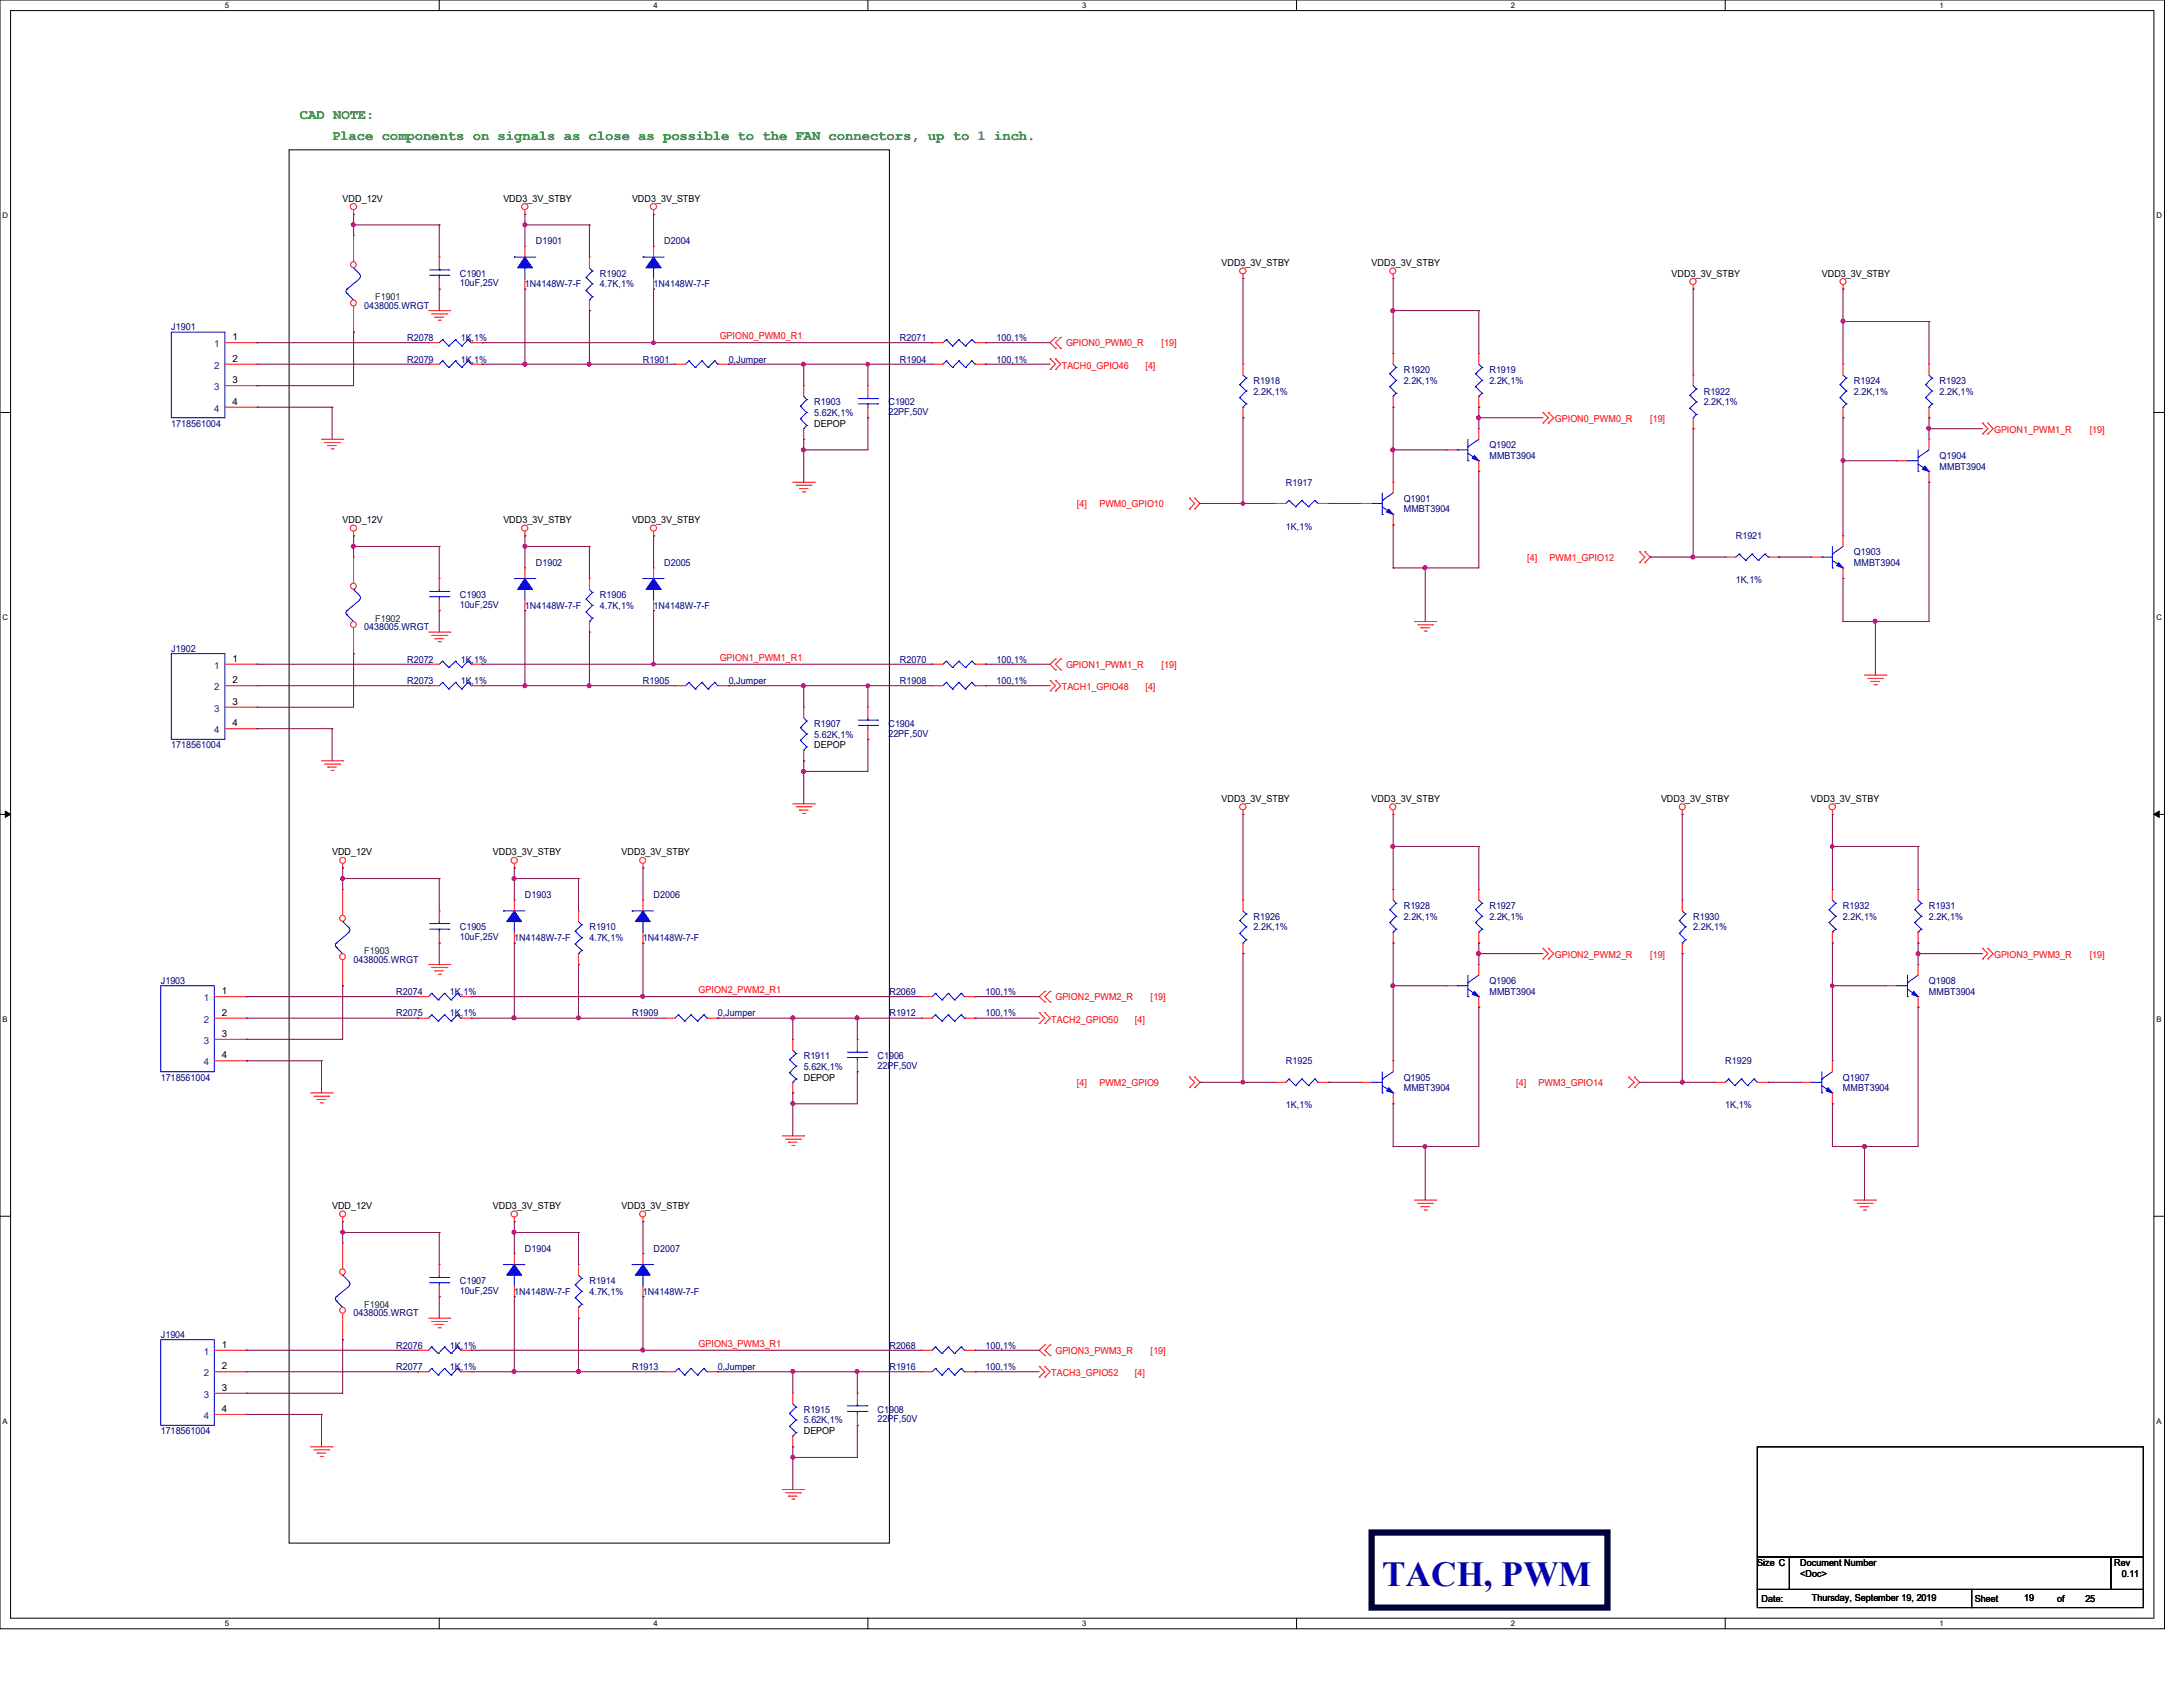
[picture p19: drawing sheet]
<svg xmlns="http://www.w3.org/2000/svg" width="279mm" height="216mm" viewBox="0 0 279 216" stroke-linecap="round" stroke-linejoin="round" font-family="sans-serif">
<defs><g id="words">
<text font-size="4.5" fill="#000080" x="176.9" y="203">TACH, PWM</text>
<g font-size="1.8" fill="#008000">
<text x="38.4" y="15.2">CAD NOTE:</text>
<text x="42.5" y="17.9">Place components on signals as close as possible to the FAN connectors, up to 1 inch.</text>
</g>
<g font-size="1.2">
<text x="43.9" y="25.8">VDD_12V</text>
<text x="64.4" y="25.8">VDD3_3V_STBY</text>
<text x="80.9" y="25.8">VDD3_3V_STBY</text>
<text x="156.3" y="34">VDD3_3V_STBY</text>
<text x="175.6" y="34">VDD3_3V_STBY</text>
<text x="213.9" y="35.4">VDD3_3V_STBY</text>
<text x="233.2" y="35.4">VDD3_3V_STBY</text>
<text x="29.8" y="43.6">1</text>
<text x="29.8" y="46.3">2</text>
<text x="29.8" y="49.1">3</text>
<text x="29.8" y="51.8">4</text>
<text x="104.2" y="54.6">DEPOP</text>
<text x="43.9" y="67">VDD_12V</text>
<text x="64.4" y="67">VDD3_3V_STBY</text>
<text x="80.9" y="67">VDD3_3V_STBY</text>
<text x="29.8" y="84.7">1</text>
<text x="29.8" y="87.5">2</text>
<text x="29.8" y="90.2">3</text>
<text x="29.8" y="93">4</text>
<text x="104.2" y="95.8">DEPOP</text>
<text x="156.3" y="102.6">VDD3_3V_STBY</text>
<text x="175.6" y="102.6">VDD3_3V_STBY</text>
<text x="212.6" y="102.6">VDD3_3V_STBY</text>
<text x="231.8" y="102.6">VDD3_3V_STBY</text>
<text x="42.5" y="109.5">VDD_12V</text>
<text x="63.1" y="109.5">VDD3_3V_STBY</text>
<text x="79.5" y="109.5">VDD3_3V_STBY</text>
<text x="28.4" y="127.3">1</text>
<text x="28.4" y="130">2</text>
<text x="28.4" y="132.7">3</text>
<text x="28.4" y="135.5">4</text>
<text x="102.9" y="138.3">DEPOP</text>
<text x="42.5" y="154.7">VDD_12V</text>
<text x="63.1" y="154.7">VDD3_3V_STBY</text>
<text x="79.5" y="154.7">VDD3_3V_STBY</text>
<text x="28.4" y="172.5">1</text>
<text x="28.4" y="175.3">2</text>
<text x="28.4" y="178">3</text>
<text x="28.4" y="180.7">4</text>
<text x="102.9" y="183.6">DEPOP</text>
<text x="224.9" y="200.4">Size C</text>
<text x="230.4" y="200.4">Document Number</text>
<text x="230.4" y="201.8">&lt;Doc&gt;</text>
<text x="270.6" y="200.4">Rev</text>
<text x="271.6" y="201.8">0.11</text>
<text x="225.5" y="205.1">Date:</text>
<text x="231.9" y="204.9">Thursday, September 19, 2019</text>
<text x="252.8" y="205.1">Sheet</text>
<text x="259.1" y="204.9">19</text>
<text x="263.3" y="205.1">of</text>
<text x="266.9" y="205.1">25</text>
</g>
<g font-size="1.2" fill="#000080">
<text x="58.8" y="35.4">C1901</text>
<text x="68.6" y="31.3">D1901</text>
<text x="76.8" y="35.4">R1902</text>
<text x="85" y="31.3">D2004</text>
<text x="46.6" y="39.5">0438005.WRGT</text>
<text x="58.8" y="36.7">10uF,25V</text>
<text x="67.2" y="36.8">1N4148W-7-F</text>
<text x="76.8" y="36.8">4.7K,1%</text>
<text x="83.6" y="36.8">1N4148W-7-F</text>
<text x="21.9" y="42.3">J1901</text>
<text x="52.1" y="46.4">R2079</text>
<text x="52.1" y="43.6">R2078</text>
<text x="59" y="46.4">1K,1%</text>
<text x="59" y="43.6">1K,1%</text>
<text x="82.3" y="46.4">R1901</text>
<text x="93.3" y="46.4">0,Jumper</text>
<text x="115.2" y="46.4">R1904</text>
<text x="115.2" y="43.6">R2071</text>
<text x="127.5" y="46.4">100,1%</text>
<text x="127.5" y="43.6">100,1%</text>
<text x="179.7" y="47.8">R1920</text>
<text x="190.6" y="47.8">R1919</text>
<text x="104.2" y="51.9">R1903</text>
<text x="104.2" y="53.3">5.62K,1%</text>
<text x="113.7" y="51.9">C1902</text>
<text x="113.7" y="53.1">22PF,50V</text>
<text x="160.4" y="49.1">R1918</text>
<text x="160.4" y="50.5">2.2K,1%</text>
<text x="179.7" y="49.1">2.2K,1%</text>
<text x="190.6" y="49.1">2.2K,1%</text>
<text x="218.1" y="50.5">R1922</text>
<text x="218.1" y="51.9">2.2K,1%</text>
<text x="237.3" y="49.1">R1924</text>
<text x="237.3" y="50.5">2.2K,1%</text>
<text x="248.2" y="49.1">R1923</text>
<text x="248.2" y="50.5">2.2K,1%</text>
<text x="21.9" y="54.6">1718561004</text>
<text x="190.6" y="57.4">Q1902</text>
<text x="190.6" y="58.7">MMBT3904</text>
<text x="248.2" y="58.7">Q1904</text>
<text x="164.6" y="62.1">R1917</text>
<text x="179.7" y="64.2">Q1901</text>
<text x="179.7" y="65.6">MMBT3904</text>
<text x="248.2" y="60.1">MMBT3904</text>
<text x="164.6" y="67.8">1K,1%</text>
<text x="222.2" y="69">R1921</text>
<text x="237.3" y="71.1">Q1903</text>
<text x="58.8" y="76.6">C1903</text>
<text x="58.8" y="77.8">10uF,25V</text>
<text x="67.2" y="77.9">1N4148W-7-F</text>
<text x="68.6" y="72.4">D1902</text>
<text x="76.8" y="76.6">R1906</text>
<text x="76.8" y="77.9">4.7K,1%</text>
<text x="83.6" y="77.9">1N4148W-7-F</text>
<text x="85" y="72.4">D2005</text>
<text x="222.2" y="74.6">1K,1%</text>
<text x="237.3" y="72.4">MMBT3904</text>
<text x="21.9" y="83.4">J1902</text>
<text x="46.6" y="80.7">0438005.WRGT</text>
<text x="52.1" y="87.5">R2073</text>
<text x="52.1" y="84.8">R2072</text>
<text x="59" y="87.5">1K,1%</text>
<text x="59" y="84.8">1K,1%</text>
<text x="82.3" y="87.5">R1905</text>
<text x="93.3" y="87.5">0,Jumper</text>
<text x="115.2" y="84.8">R2070</text>
<text x="115.2" y="87.5">R1908</text>
<text x="127.5" y="84.8">100,1%</text>
<text x="127.5" y="87.5">100,1%</text>
<text x="21.9" y="95.8">1718561004</text>
<text x="104.2" y="93">R1907</text>
<text x="104.2" y="94.4">5.62K,1%</text>
<text x="113.7" y="93">C1904</text>
<text x="113.7" y="94.3">22PF,50V</text>
<text x="58.8" y="119.1">C1905</text>
<text x="67.2" y="115">D1903</text>
<text x="75.4" y="119.1">R1910</text>
<text x="83.6" y="115">D2006</text>
<text x="160.4" y="117.7">R1926</text>
<text x="160.4" y="119.1">2.2K,1%</text>
<text x="179.7" y="116.3">R1928</text>
<text x="179.7" y="117.7">2.2K,1%</text>
<text x="190.6" y="116.3">R1927</text>
<text x="190.6" y="117.7">2.2K,1%</text>
<text x="216.7" y="117.7">R1930</text>
<text x="216.7" y="119.1">2.2K,1%</text>
<text x="235.9" y="116.3">R1932</text>
<text x="235.9" y="117.7">2.2K,1%</text>
<text x="246.9" y="116.3">R1931</text>
<text x="246.9" y="117.7">2.2K,1%</text>
<text x="20.6" y="125.9">J1903</text>
<text x="45.3" y="123.2">0438005.WRGT</text>
<text x="58.8" y="120.3">10uF,25V</text>
<text x="65.8" y="120.4">1N4148W-7-F</text>
<text x="75.4" y="120.4">4.7K,1%</text>
<text x="82.3" y="120.4">1N4148W-7-F</text>
<text x="190.6" y="125.9">Q1906</text>
<text x="246.9" y="125.9">Q1908</text>
<text x="50.7" y="127.3">R2074</text>
<text x="50.7" y="130">R2075</text>
<text x="57.6" y="127.3">1K,1%</text>
<text x="57.6" y="130">1K,1%</text>
<text x="80.9" y="130">R1909</text>
<text x="91.9" y="130">0,Jumper</text>
<text x="113.8" y="127.3">R2069</text>
<text x="113.8" y="130">R1912</text>
<text x="126.1" y="127.3">100,1%</text>
<text x="126.1" y="130">100,1%</text>
<text x="190.6" y="127.3">MMBT3904</text>
<text x="246.9" y="127.3">MMBT3904</text>
<text x="102.9" y="135.5">R1911</text>
<text x="102.9" y="136.9">5.62K,1%</text>
<text x="112.3" y="135.5">C1906</text>
<text x="112.3" y="136.8">22PF,50V</text>
<text x="164.6" y="136.2">R1925</text>
<text x="220.8" y="136.2">R1929</text>
<text x="20.6" y="138.3">1718561004</text>
<text x="164.6" y="141.9">1K,1%</text>
<text x="179.7" y="138.3">Q1905</text>
<text x="179.7" y="139.7">MMBT3904</text>
<text x="220.8" y="141.9">1K,1%</text>
<text x="235.9" y="138.3">Q1907</text>
<text x="235.9" y="139.7">MMBT3904</text>
<text x="67.2" y="160.2">D1904</text>
<text x="83.6" y="160.2">D2007</text>
<text x="58.8" y="164.3">C1907</text>
<text x="58.8" y="165.6">10uF,25V</text>
<text x="65.8" y="165.7">1N4148W-7-F</text>
<text x="75.4" y="164.3">R1914</text>
<text x="75.4" y="165.7">4.7K,1%</text>
<text x="82.3" y="165.7">1N4148W-7-F</text>
<text x="20.6" y="171.2">J1904</text>
<text x="45.3" y="168.4">0438005.WRGT</text>
<text x="50.7" y="172.6">R2076</text>
<text x="57.6" y="172.6">1K,1%</text>
<text x="113.8" y="172.6">R2068</text>
<text x="126.1" y="172.6">100,1%</text>
<text x="50.7" y="175.3">R2077</text>
<text x="57.6" y="175.3">1K,1%</text>
<text x="80.9" y="175.3">R1913</text>
<text x="91.9" y="175.3">0,Jumper</text>
<text x="113.8" y="175.3">R1916</text>
<text x="126.1" y="175.3">100,1%</text>
<text x="20.6" y="183.6">1718561004</text>
<text x="102.9" y="180.8">R1915</text>
<text x="102.9" y="182.2">5.62K,1%</text>
<text x="112.3" y="180.8">C1908</text>
<text x="112.3" y="182">22PF,50V</text>
</g>
<g font-size="1.2" fill="#004040">
<text x="48" y="38.4">F1901</text>
<text x="48" y="79.6">F1902</text>
<text x="46.6" y="122.1">F1903</text>
<text x="46.6" y="167.3">F1904</text>
</g>
<g font-size="1.2" fill="#004080">
<text x="27.4" y="44.4">1</text>
<text x="27.4" y="47.2">2</text>
<text x="27.4" y="50">3</text>
<text x="27.4" y="52.7">4</text>
<text x="27.4" y="85.6">1</text>
<text x="27.4" y="88.3">2</text>
<text x="27.4" y="91.1">3</text>
<text x="27.4" y="93.9">4</text>
<text x="26.1" y="128.1">1</text>
<text x="26.1" y="130.9">2</text>
<text x="26.1" y="133.6">3</text>
<text x="26.1" y="136.4">4</text>
<text x="26.1" y="173.4">1</text>
<text x="26.1" y="176.1">2</text>
<text x="26.1" y="178.9">3</text>
<text x="26.1" y="181.6">4</text>
</g>
<g font-size="1.2" fill="#f00">
<text x="92.1" y="43.4">GPION0_PWM0_R1</text>
<text x="135.9" y="47.2">TACH0_GPIO46</text>
<text x="136.4" y="44.3">GPION0_PWM0_R</text>
<text x="146.6" y="47.2">[4]</text>
<text x="148.7" y="44.3">[19]</text>
<text x="199" y="54.1">GPION0_PWM0_R</text>
<text x="211.2" y="54.1">[19]</text>
<text x="255.2" y="55.5">GPION1_PWM1_R</text>
<text x="267.5" y="55.5">[19]</text>
<text x="137.8" y="64.9">[4]</text>
<text x="140.7" y="64.9">PWM0_GPIO10</text>
<text x="195.4" y="71.8">[4]</text>
<text x="198.3" y="71.8">PWM1_GPIO12</text>
<text x="92.1" y="84.5">GPION1_PWM1_R1</text>
<text x="135.9" y="88.3">TACH1_GPIO48</text>
<text x="136.4" y="85.5">GPION1_PWM1_R</text>
<text x="146.6" y="88.3">[4]</text>
<text x="148.7" y="85.5">[19]</text>
<text x="199" y="122.6">GPION2_PWM2_R</text>
<text x="211.2" y="122.6">[19]</text>
<text x="255.2" y="122.6">GPION3_PWM3_R</text>
<text x="267.5" y="122.6">[19]</text>
<text x="89.4" y="127.1">GPION2_PWM2_R1</text>
<text x="134.5" y="130.9">TACH2_GPIO50</text>
<text x="135.1" y="128">GPION2_PWM2_R</text>
<text x="145.2" y="130.9">[4]</text>
<text x="147.3" y="128">[19]</text>
<text x="137.8" y="139">[4]</text>
<text x="140.7" y="139">PWM2_GPIO9</text>
<text x="194.1" y="139">[4]</text>
<text x="196.9" y="139">PWM3_GPIO14</text>
<text x="89.4" y="172.3">GPION3_PWM3_R1</text>
<text x="135.1" y="173.3">GPION3_PWM3_R</text>
<text x="147.3" y="173.3">[19]</text>
<text x="134.5" y="176.1">TACH3_GPIO52</text>
<text x="145.2" y="176.1">[4]</text>
</g>
<g font-size="1">
<text x="28.8" y="1">5</text>
<text x="83.7" y="1">4</text>
<text x="138.5" y="1">3</text>
<text x="193.4" y="1">2</text>
<text x="248.2" y="1">1</text>
<text x=".3" y="27.9">D</text>
<text x="276" y="27.9">D</text>
<text x=".3" y="79.4">C</text>
<text x="276" y="79.4">C</text>
<text x=".3" y="130.8">B</text>
<text x="276" y="130.8">B</text>
<text x=".3" y="182.2">A</text>
<text x="276" y="182.2">A</text>
<text x="28.8" y="208.1">5</text>
<text x="83.7" y="208.1">4</text>
<text x="138.5" y="208.1">3</text>
<text x="193.4" y="208.1">2</text>
<text x="248.2" y="208.1">1</text>
</g>
</g></defs>
<path d="M0 0h277v208.4h-277zM1.4 1.4h274.3v205.7h-274.3z" fill="none" stroke="#000" stroke-width=".13"/>
<g fill="#fff">
<path d="M28.8 .1h.5v1.1h-.5z"/>
<path d="M28.8 207.2h.5v1.1h-.5z"/>
</g>
<path d="M56.2 0v1.4M56.2 207.1v1.3" fill="none" stroke="#000" stroke-width=".13"/>
<g fill="#fff">
<path d="M83.7 .1h.5v1.1h-.5z"/>
<path d="M83.7 207.2h.5v1.1h-.5z"/>
</g>
<path d="M111.1 0v1.4M111.1 207.1v1.3" fill="none" stroke="#000" stroke-width=".13"/>
<g fill="#fff">
<path d="M138.5 .1h.6v1.1h-.6z"/>
<path d="M138.5 207.2h.6v1.1h-.6z"/>
</g>
<path d="M165.9 0v1.4M165.9 207.1v1.3" fill="none" stroke="#000" stroke-width=".13"/>
<g fill="#fff">
<path d="M193.4 .1h.5v1.1h-.5z"/>
<path d="M193.4 207.2h.5v1.1h-.5z"/>
</g>
<path d="M220.8 0v1.4M220.8 207.1v1.3" fill="none" stroke="#000" stroke-width=".13"/>
<g fill="#fff">
<path d="M248.2 .1h.6v1.1h-.6z"/>
<path d="M248.2 207.2h.6v1.1h-.6z"/>
<path d="M.3 27.1h.8v1.1h-.8z"/>
<path d="M276 27.1h.7v1.1h-.7z"/>
<path d="M.3 78.5h.8v1.1h-.8z"/>
<path d="M276 78.5h.7v1.1h-.7z"/>
</g>
<path d="M0 52.8h1.4M275.7 52.8h1.3" fill="none" stroke="#000" stroke-width=".13"/>
<g fill="#fff">
<path d="M.3 129.9h.7v1.1h-.7z"/>
<path d="M276 129.9h.6v1.1h-.6z"/>
</g>
<path d="M0 104.2h1.4M275.7 104.2h1.3" fill="none" stroke="#000" stroke-width=".13"/>
<path d="M.7 103.8l.7 .4-.7 .4zM275.7 104.2l.7-.4v.8z" fill="#000" stroke="#000" stroke-width=".13"/>
<g fill="#fff">
<path d="M.3 181.4h.7v1.1h-.7z"/>
<path d="M276 181.4h.6v1.1h-.6z"/>
</g>
<path d="M37 19.2h76.8v178.3h-76.8zM0 155.7h1.4M275.7 155.7h1.3M224.9 185.2h49.4v14.1h-49.4zM224.9 199.3h4.1v4.1h-4.1zM229 199.3h41.2v4.1h-41.2zM270.2 199.3h4.1v4.1h-4.1zM224.9 203.4h27.4v2.3h-27.4zM252.3 203.4h22v2.3h-22z" fill="none" stroke="#000" stroke-width=".13"/>
<path d="M175.6 196.1h30.1v9.6h-30.1z" fill="none" stroke="#000040" stroke-width=".8"/>
<g fill="none" stroke="#f00" stroke-width=".13">
<path d="M45.3 27.4h.1M45.3 26.9v.5M54.9 39.8h2.7M57.6 39.8h.1M67.2 27.4h.1M67.2 26.9v.5M83.7 27.4h.1M83.7 37h.1M83.7 31.5h.1M83.7 26.9v.5M83.7 31.5v1.4M83.7 35.6v1.4"/>
<path d="M159.1 35.6h.1M159.1 35.1v.5M178.3 35.6h.1M178.3 35.1v.5M216.7 37h.1M216.7 36.4v.6M235.9 37h.1M235.9 36.4v.6M41.1 56.2h2.8M41.5 56.6h2M42 57h.1M42 57h1.1"/>
<path d="M42.4 57.4h.2M42.6 57.4h.1M43.5 56.6h.1M43.9 56.2h.1M54.9 46.6h.1M54.9 46.6h1.3M55.2 40.2h2M55.7 40.6h.1M55.7 40.6h1.1M56.1 41h.2M56.3 41h.1M57.2 40.2h.1"/>
<path d="M60.3 46.6h1.4M61.7 46.6h.1M102.9 49.4h.1M102.9 56.2h.1M102.9 49.4v1.3M102.9 54.9v1.3M134.4 45.9h.1M134.4 47.3h.1M134.4 45.9l.7 .7-.7 .7M135.1 43.2h.1M135.1 44.6h.1M135.1 45.9h.1"/>
<path d="M135.1 47.3h.1M135.1 43.2l-.7 .7 .7 .7M135.1 45.9l.7 .7-.7 .7M135.8 44.6h.1M135.8 43.2h.1M135.8 43.2l-.7 .7 .7 .7M185.2 57.6h.1M185.2 57.6h1.3M189.3 54.9h.1M189.3 54.9v1.3M189.3 59v1.3M197.5 52.8h.1"/>
<path d="M197.5 54.1h.1M197.5 52.8l.7 .7-.7 .6M198.2 52.8h.1M198.2 54.1h.1M198.2 52.8l.7 .7-.7 .6M253.7 54.1h.1M253.7 55.5h.1M253.7 54.1l.7 .8-.7 .6M254.4 54.1h.1M254.4 55.5h.1M254.4 54.1l.7 .8-.7 .6M45.3 68.6h.1"/>
<path d="M45.3 68v.6M67.2 68.6h.1M67.2 78.1h.1M67.2 72.7h.1M67.2 68v.6M67.2 72.7v1.3M67.2 76.8v1.3M83.7 68.6h.1M83.7 78.1h.1M83.7 72.7h.1M83.7 68v.6M83.7 72.7v1.3"/>
<path d="M83.7 76.8v1.3M101.5 61.7h2.7M101.9 62.1h1.9M102.3 62.5h.1M102.3 62.5h1.1M102.7 62.9h.3M103 62.9h.1M103.8 62.1h.1M104.2 61.7h.1M152.2 65.2h.1M152.2 63.8h.1M152.2 63.8l.7 .6-.7 .8"/>
<path d="M152.9 63.8h.1M152.9 65.2h.1M152.9 63.8l.7 .6-.7 .8M181 79.5h2.8M181.4 80h1.9M183.3 80h.1M183.8 79.5h.1M189.3 60.3h.1M209.8 72h.1M209.8 70.6h.1M209.8 70.6l.7 .7-.7 .7M210.5 70.6h.1"/>
<path d="M210.5 72h.1M210.5 70.6l.7 .7-.7 .7M41.1 97.4h2.8M41.5 97.8h2M42 98.2h.1M42 98.2h1.1M42.4 98.6h.2M42.6 98.6h.1M43.5 97.8h.1M43.9 97.4h.1M54.9 87.8h.1M54.9 80.9h2.7"/>
<path d="M54.9 87.8h1.3M55.2 81.3h2M55.7 81.7h.1M55.7 81.7h1.1M56.1 82.1h.2M56.3 82.1h.1M57.2 81.3h.1M57.6 80.9h.1M60.3 87.8h1.4M61.7 87.8h.1M134.4 87.1h.1M134.4 88.4h.1"/>
<path d="M134.4 87.1l.7 .7-.7 .6M135.1 84.3h.1M135.1 85.7h.1M135.1 87.1h.1M135.1 88.4h.1M135.1 84.3l-.7 .7 .7 .7M135.1 87.1l.7 .7-.7 .6M135.8 85.7h.1M135.8 84.3h.1M135.8 84.3l-.7 .7 .7 .7M181.9 80.3h.1M181.9 80.3h1.1"/>
<path d="M182.3 80.8h.2M182.5 80.8h.1M238.6 86.4h2.8M239.1 86.8h1.9M239.5 87.2h.1M239.5 87.2h1.1M239.9 87.6h.3M240.2 87.6h.1M241 86.8h.1M241.4 86.4h.1M43.9 111.1h.1M43.9 110.5v.6"/>
<path d="M65.8 111.1h.1M65.8 110.5v.6M82.3 111.1h.1M82.3 110.5v.6M101.5 102.9h2.7M101.9 103.3h1.9M102.3 103.7h.1M102.3 103.7h1.1M102.7 104.1h.3M103 104.1h.1M103.8 103.3h.1M104.2 102.9h.1"/>
<path d="M159.1 104.2h.1M159.1 103.7v.5M178.3 104.2h.1M178.3 103.7v.5M215.3 104.2h.1M215.3 103.7v.5M234.5 104.2h.1M234.5 103.7v.5M39.8 139.9h2.7M42.5 139.9h.1M54.9 123.4h2.7M55.2 123.8h2"/>
<path d="M55.7 124.2h.1M55.7 124.2h1.1M56.1 124.7h.2M56.3 124.7h.1M57.2 123.8h.1M57.6 123.4h.1M101.5 133h.1M101.5 139.9h.1M101.5 133v1.4M101.5 138.5v1.4M133 129.6h.1M133 131h.1"/>
<path d="M133 129.6l.7 .7-.7 .7M133.7 126.9h.1M133.7 128.2h.1M133.7 129.6h.1M133.7 131h.1M133.7 126.9l-.7 .7 .7 .6M133.7 129.6l.7 .7-.7 .7M134.4 128.2h.1M134.4 126.9h.1M134.4 126.9l-.7 .7 .7 .6M152.2 139.2h.1M152.2 137.8h.1"/>
<path d="M152.2 137.8l.7 .7-.7 .7M152.9 137.8h.1M152.9 139.2h.1M152.9 137.8l.7 .7-.7 .7M163.2 138.5h.1M163.2 138.5h1.4M168.7 138.5h1.4M170.1 138.5h.1M197.5 121.4h.1M197.5 122.7h.1M197.5 121.4l.7 .6-.7 .7M198.2 121.4h.1"/>
<path d="M198.2 122.7h.1M198.2 121.4l.7 .6-.7 .7M208.4 139.2h.1M208.4 137.8h.1M208.4 137.8l.8 .7-.8 .7M209.2 137.8h.1M209.2 139.2h.1M209.2 137.8l.6 .7-.6 .7M253.7 121.4h.1M253.7 122.7h.1M253.7 121.4l.7 .6-.7 .7M254.4 121.4h.1"/>
<path d="M254.4 122.7h.1M254.4 121.4l.7 .6-.7 .7M40.2 140.3h1.9M40.6 140.7h.1M40.6 140.7h1.1M41 141.1h.3M41.3 141.1h.1M42.1 140.3h.1M43.9 156.3h.1M43.9 155.8v.5M65.8 156.3h.1M65.8 155.8v.5"/>
<path d="M82.3 156.3h.1M82.3 155.8v.5M100.1 145.4h2.8M100.5 145.8h1.9M100.9 146.2h.1M100.9 146.2h1.1M101.3 146.6h.3M101.6 146.6h.1M102.4 145.8h.1M102.9 145.4h.1M181 153.6h2.8M181.4 154h1.9"/>
<path d="M181.9 154.4h.1M181.9 154.4h1.1M182.3 154.9h.2M182.5 154.9h.1M183.3 154h.1M183.8 153.6h.1M237.3 153.6h2.7M237.7 154h1.9M238.1 154.4h.1M238.1 154.4h1.1M238.5 154.9h.3M238.8 154.9h.1"/>
<path d="M239.6 154h.1M240 153.6h.1M54.9 168.7h2.7M55.2 169.1h2M55.7 169.5h.1M55.7 169.5h1.1M56.1 169.9h.2M56.3 169.9h.1M57.2 169.1h.1M57.6 168.7h.1M65.8 165.9h.1M65.8 160.4h.1"/>
<path d="M65.8 160.4v1.4M65.8 164.6v1.3M133 174.9h.1M133 176.2h.1M133 174.9l.7 .7-.7 .6M133.7 172.1h.1M133.7 173.5h.1M133.7 174.9h.1M133.7 176.2h.1M133.7 172.1l-.7 .7 .7 .7M133.7 174.9l.7 .7-.7 .6M134.4 173.5h.1"/>
<path d="M134.4 172.1h.1M134.4 172.1l-.7 .7 .7 .7M39.8 185.2h2.7M40.2 185.5h1.9M40.6 186h.1M40.6 186h1.1M41 186.4h.3M41.3 186.4h.1M42.1 185.5h.1M42.5 185.2h.1M100.1 190.6h2.8M100.5 191.1h1.9"/>
<path d="M100.9 191.5h.1M100.9 191.5h1.1M101.3 191.9h.3M101.6 191.9h.1M102.4 191.1h.1M102.9 190.6h.1"/>
<circle cx="45.2" cy="26.4" r=".39"/>
<circle cx="67.2" cy="26.4" r=".39"/>
<circle cx="83.6" cy="26.4" r=".39"/>
<circle cx="159.1" cy="34.7" r=".39"/>
<circle cx="178.3" cy="34.7" r=".38"/>
<circle cx="216.7" cy="36" r=".39"/>
<circle cx="235.9" cy="36" r=".38"/>
<circle cx="45.2" cy="67.6" r=".39"/>
<circle cx="67.2" cy="67.6" r=".39"/>
<circle cx="83.6" cy="67.6" r=".39"/>
<circle cx="43.9" cy="110.1" r=".38"/>
<circle cx="65.8" cy="110.1" r=".39"/>
<circle cx="82.3" cy="110.1" r=".38"/>
<circle cx="159.1" cy="103.3" r=".39"/>
<circle cx="178.3" cy="103.3" r=".38"/>
<circle cx="215.3" cy="103.3" r=".38"/>
<circle cx="234.5" cy="103.3" r=".39"/>
<circle cx="43.9" cy="155.4" r=".38"/>
<circle cx="65.8" cy="155.4" r=".39"/>
<circle cx="82.3" cy="155.4" r=".38"/>
</g>
<g fill="none" stroke="#00f" stroke-width=".13">
<path d="M44.4 37l-.1 .3 .1 .3M44.4 37h.1M44.4 37.5h.1M44.4 37.5l.9 .9M45.3 34.3h.1M45.3 34.3l.8 .8M46 35.1l.1 .3-.1 .2M46.1 35.6l-1.7 1.4M82.3 32.9h.1M82.3 32.9h2.7M83.7 34.3h.1M83.7 34.3v1.3"/>
<path d="M56.6 46.2h.1M56.6 46.2l-.4 .4M56.6 46.2l.8 .8M57.4 47h.1M58.3 46.2h.1M58.3 46.2l-.9 .8M58.3 46.2l.8 .8M59.1 47h.1M59.9 46.2h.1M59.9 46.2l-.8 .8M59.9 46.2l.4 .4M60.3 46.6h.1"/>
<path d="M102.4 52h.1M102.4 53.6h.1M102.4 52l.9 .8M102.4 53.6l.9 .8M102.9 54.9h.1M102.9 50.7l.4 .4M103.3 51.1h.1M103.3 52.8h.1M103.3 54.4h.1M103.3 51.1l-.9 .9M103.3 52.8l-.9 .8M103.3 54.4l-.4 .5"/>
<path d="M186.5 57.6h.1M186.5 57.6h1.4M187.9 57.2h.1M187.9 59h.1M187.9 58l1.4 1M187.9 56.2v2.8M189.3 59h.1M189.3 56.2l-1.4 1M65.8 74h.1M65.8 74h2.8M67.2 75.4h.1M67.2 75.4v1.4"/>
<path d="M82.3 74h.1M82.3 74h2.7M83.7 75.4h.1M83.7 75.4v1.4M56.6 87.3h.1M56.6 87.3l-.4 .5M56.6 87.3l.8 .9M57.4 88.2h.1M58.3 87.3h.1M58.3 87.3l-.9 .9M58.3 87.3l.8 .9M59.1 88.2h.1"/>
<path d="M59.9 87.3h.1M59.9 87.3l-.8 .9M59.9 87.3l.4 .5M60.3 87.8h.1M101 135.6h.1M101 137.3h.1M101 135.6l.9 .8M101 137.3l.9 .8M101.5 138.5h.1M101.5 134.4l.4 .4M101.9 134.8h.1M101.9 136.4h.1"/>
<path d="M101.9 138.1h.1M101.9 134.8l-.9 .8M101.9 136.4l-.9 .9M101.9 138.1l-.4 .4M165 138.1h.1M165 138.1l-.4 .4M165 138.1l.8 .8M165.8 138.9h.1M166.6 138.1h.1M166.6 138.1l-.8 .8M166.6 138.1l.9 .8M167.5 138.9h.1"/>
<path d="M168.3 138.1h.1M168.3 138.1l-.8 .8M168.3 138.1l.4 .4M168.7 138.5h.1M64.4 161.8h.1M64.4 161.8h2.8M65.8 163.2h.1M65.8 163.2v1.4"/>
</g>
<g fill="#00f" stroke="#00f" stroke-width=".13">
<path d="M188.7 58.3l.6 .7-.9-.3z"/>
<path d="M67.2 74l1 1.4h-1.9z" fill-rule="evenodd"/>
<path d="M65.8 161.8l1 1.4h-1.9z" fill-rule="evenodd"/>
<path d="M83.7 74l.9 1.4h-1.9z" fill-rule="evenodd"/>
<path d="M83.7 32.9l.9 1.4h-1.9z" fill-rule="evenodd"/>
</g>
<circle cx="45.2" cy="38.8" r=".37" fill="#fff" stroke="#f00" stroke-width=".13"/>
<path d="M45.3 39.2v3.3M45.3 42.5h.1" fill="none" stroke="#f00" stroke-width=".13"/>
<circle cx="45.2" cy="33.9" r=".37" fill="#fff" stroke="#f00" stroke-width=".13"/>
<g fill="none" stroke="#f00" stroke-width=".13">
<path d="M45.3 30.1h.1M45.3 30.1v3.4M28.8 43.9h4.1M28.8 46.6h4.1M28.8 49.4h4.1M28.8 52.1h4.1M32.9 43.9h.1M32.9 46.6h.1M32.9 49.4h.1M32.9 52.1h.1M86.4 46.6h.1M86.4 46.6h1.4"/>
<path d="M91.9 46.6h1.4M93.3 46.6h.1M189.3 45.3h.1M189.3 52.1h.1M189.3 45.3v1.3M189.3 50.7v1.4M216.7 48h.1M216.7 54.9h.1M216.7 48v1.4M216.7 53.5v1.4M220.8 71.3h.1M220.8 71.3h1.4"/>
<path d="M226.3 71.3h1.4M227.7 71.3h.1M159.1 115.2h.1M159.1 115.2v1.4M215.3 115.2h.1M215.3 115.2v1.4M85 130.3h.1M85 130.3h1.4M90.5 130.3h1.4M91.9 130.3h.1M109.7 133h.1M109.7 137.2h.1"/>
<path d="M109.7 133v1.4M109.7 135.8v1.4M117.9 127.6h.1M117.9 127.6h1.4M123.4 127.6h1.4M124.8 127.6h.1M159.1 122h.1M159.1 120.7v1.3M215.3 122h.1M215.3 120.7v1.3M219.5 138.5h.1M219.5 138.5h1.3"/>
<path d="M224.9 138.5h1.4M226.3 138.5h.1"/>
</g>
<g fill="none" stroke="#00f" stroke-width=".13">
<path d="M21.9 42.5h6.9v11h-6.9zM88.2 46.2h.1M88.2 46.2l-.4 .4M88.2 46.2l.8 .8M89 47h.1M89.8 46.2h.1M89.8 46.2l-.8 .8M89.8 46.2l.8 .8M90.6 47h.1M91.5 46.2h.1M91.5 46.2l-.9 .8M91.5 46.2l.4 .4"/>
<path d="M91.9 46.6h.1M188.8 47.8h.1M188.8 49.5h.1M188.8 47.8l.9 .9M188.8 49.5l.9 .8M189.3 50.7h.1M189.3 46.6l.4 .4M189.7 47h.1M189.7 48.7h.1M189.7 50.3h.1M189.7 47l-.9 .8M189.7 48.7l-.9 .8"/>
<path d="M189.7 50.3l-.4 .4M216.3 50.6h.1M216.3 52.2h.1M216.3 50.6l.8 .8M216.3 52.2l.8 .8M216.7 53.5h.1M216.7 49.4l.4 .4M217.1 49.8h.1M217.1 51.4h.1M217.1 53h.1M217.1 49.8l-.8 .8M217.1 51.4l-.8 .8"/>
<path d="M217.1 53l-.4 .5M222.6 70.9h.1M222.6 70.9l-.4 .4M222.6 70.9l.8 .8M223.4 71.7h.1M224.2 70.9h.1M224.2 70.9l-.8 .8M224.2 70.9l.8 .8M225 71.7h.1M225.9 70.9h.1M225.9 70.9l-.9 .8M225.9 70.9l.4 .4"/>
<path d="M226.3 71.3h.1M43.9 117.9h.1M43.9 117.9l.8 .8M44.7 118.8l.1 .2-.1 .2M44.7 119.3l-1.6 1.4M158.7 117.8h.1M158.7 119.5h.1M158.7 117.8l.8 .8M158.7 119.5l.8 .8M159.1 116.6l.4 .4M159.5 117h.1M159.5 118.6h.1"/>
<path d="M159.5 117l-.8 .8M159.5 118.6l-.8 .9M214.9 117.8h.1M214.9 119.5h.1M214.9 117.8l.8 .8M214.9 119.5l.8 .8M215.3 116.6l.4 .4M215.7 117h.1M215.7 118.6h.1M215.7 117l-.8 .8M215.7 118.6l-.8 .9M43 120.7a.38 .38 0 0 0 .1 .5"/>
<path d="M43.1 120.7h.1M43.1 121.2h.1M43.1 121.2l.8 .8M86.8 129.9h.1M86.8 129.9l-.4 .4M86.8 129.9l.8 .8M87.6 130.7h.1M88.4 129.9h.1M88.4 129.9l-.8 .8M88.4 129.9l.9 .8M89.3 130.7h.1M90.1 129.9h.1"/>
<path d="M90.1 129.9l-.8 .8M90.1 129.9l.4 .4M90.5 130.3h.1M108.5 135.3h2.5M108.5 134.7h2.5M109.7 134.7h.1M109.7 135.3h.1M109.7 134.4v.3M109.7 135.3v.5M111 135.3h.1M111 134.7h.1M119.7 127.1h.1"/>
<path d="M119.7 127.1l-.4 .5M119.7 127.1l.9 .9M120.6 128h.1M121.4 127.1h.1M121.4 127.1l-.8 .9M121.4 127.1l.8 .9M122.2 128h.1M123 127.1h.1M123 127.1l-.8 .9M123 127.1l.4 .5M123.4 127.6h.1M159.1 120.7h.1"/>
<path d="M159.5 120.3h.1M159.5 120.3l-.4 .4M215.3 120.7h.1M215.7 120.3h.1M215.7 120.3l-.4 .4M221.2 138.1h.1M221.2 138.1l-.4 .4M221.2 138.1l.8 .8M222 138.9h.1M222.9 138.1h.1M222.9 138.1l-.9 .8M222.9 138.1l.8 .8"/>
<path d="M223.7 138.9h.1M224.5 138.1h.1M224.5 138.1l-.8 .8M224.5 138.1l.4 .4M224.9 138.5h.1"/>
</g>
<circle cx="43.8" cy="122.4" r=".37" fill="#fff" stroke="#f00" stroke-width=".13"/>
<path d="M43.9 126.2h.1M43.9 122.9v3.3" fill="none" stroke="#f00" stroke-width=".13"/>
<circle cx="43.8" cy="117.5" r=".37" fill="#fff" stroke="#f00" stroke-width=".13"/>
<g fill="none" stroke="#f00" stroke-width=".13">
<path d="M67.2 37h.1M67.2 31.5h.1M67.2 31.5v1.4M67.2 35.6v1.4M111.1 49.4h.1M111.1 53.5h.1M111.1 49.4v1.3M111.1 52.1v1.4M119.3 46.6h.1M119.3 46.6h1.4M124.8 46.6h1.4M126.2 46.6h.1"/>
<path d="M159.1 46.6h.1M159.1 53.5h.1M159.1 46.6v1.4M159.1 52.1v1.4M178.3 45.3h.1M178.3 52.1h.1M178.3 45.3v1.3M178.3 50.7v1.4M242.7 59h.1M242.7 59h1.4M246.9 56.2h.1M246.9 46.6h.1"/>
<path d="M246.9 53.5h.1M246.9 46.6v1.4M246.9 52.1v1.4M246.9 56.2v1.4M75.4 74h.1M75.4 74v1.4M75.4 79.5v1.4M163.2 64.4h.1M163.2 64.4h1.4M168.7 64.4h1.4M170.1 64.4h.1M231.8 71.3h.1"/>
<path d="M231.8 71.3h1.4M235.9 68.6h.1M235.9 74h.1M235.9 68.6v1.3M235.9 72.7v1.3M246.9 61.7h.1M246.9 60.3v1.4M28.8 85h4.1M28.8 87.8h4.1M28.8 90.5h4.1M28.8 93.3h4.1M32.9 85h.1"/>
<path d="M32.9 87.8h.1M32.9 90.5h.1M32.9 93.3h.1M75.4 80.9h.1M86.4 87.8h.1M86.4 87.8h1.4M91.9 87.8h1.4M93.3 87.8h.1M102.9 90.5h.1M102.9 97.4h.1M102.9 90.5v1.4M102.9 96v1.4"/>
<path d="M111.1 90.5h.1M111.1 94.6h.1M111.1 90.5v1.4M111.1 93.3v1.3M119.3 85h.1M119.3 85h1.4M124.8 85h1.4M126.2 85h.1M43.9 113.8h.1M43.9 113.8v3.3M56.2 116.6h.1M56.2 116.6v1.3"/>
<path d="M56.2 119.3v1.4M65.8 115.2h.1M65.8 115.2v1.4M65.8 119.3v1.4M189.3 113.8h.1M189.3 113.8v1.4M189.3 119.3v1.4M245.5 113.8h.1M245.5 113.8v1.4M245.5 119.3v1.4M53.5 127.6h.1M53.5 127.6h1.4"/>
<path d="M56.2 120.7h.1M59 127.6h1.3M60.3 127.6h.1M65.8 120.7h.1M117.9 130.3h.1M117.9 130.3h1.4M123.4 130.3h1.4M124.8 130.3h.1M174.2 138.5h.1M174.2 138.5h1.4M178.3 135.8h.1M178.3 135.8v1.4"/>
<path d="M178.3 139.9v1.4M185.2 126.2h.1M185.2 126.2h1.3M189.3 123.4h.1M189.3 128.9h.1M189.3 120.7h.1M189.3 123.4v1.4M189.3 127.6v1.3M230.4 138.5h.1M230.4 138.5h1.4M234.5 135.8h.1M234.5 135.8v1.4"/>
<path d="M234.5 139.9v1.4M241.4 126.2h.1M241.4 126.2h1.3M245.5 123.4h.1M245.5 128.9h.1M245.5 120.7h.1M245.5 123.4v1.4M245.5 127.6v1.3M178.3 141.3h.1M234.5 141.3h.1M27.4 172.8h4.1M27.4 175.6h4.1"/>
<path d="M27.4 178.3h4.1M31.5 172.8h.1M31.5 175.6h.1M31.5 178.3h.1M74 161.8h.1M74 168.7h.1M74 161.8v1.4M74 167.3v1.4M85 175.6h.1M85 175.6h1.4M90.5 175.6h1.4M91.9 175.6h.1"/>
<path d="M101.5 178.3h.1M101.5 178.3v1.4M109.7 178.3h.1M109.7 178.3v1.4M27.4 181h4.1M31.5 181h.1M101.5 185.2h.1M101.5 183.8v1.4M109.7 182.4h.1M109.7 181v1.4"/>
</g>
<g fill="none" stroke="#00f" stroke-width=".13">
<path d="M65.8 32.9h.1M65.8 32.9h2.8M67.2 34.3h.1M67.2 34.3v1.3M109.9 51.7h2.4M109.9 51h2.4M111.1 51h.1M111.1 51.7h.1M111.1 50.7v.3M111.1 51.7v.4M112.3 51.7h.1M112.3 51h.1"/>
<path d="M121.1 46.2h.1M121.1 46.2l-.4 .4M121.1 46.2l.8 .8M121.9 47h.1M122.7 46.2h.1M122.7 46.2l-.8 .8M122.7 46.2l.9 .8M123.6 47h.1M124.4 46.2h.1M124.4 46.2l-.8 .8M124.4 46.2l.4 .4M124.8 46.6h.1"/>
<path d="M158.7 49.2h.1M158.7 50.9h.1M158.7 49.2l.8 .8M158.7 50.9l.8 .8M159.1 52.1h.1M159.1 48l.4 .4M159.5 48.4h.1M159.5 50h.1M159.5 51.7h.1M159.5 48.4l-.8 .8M159.5 50l-.8 .9M159.5 51.7l-.4 .4"/>
<path d="M177.9 47.8h.1M177.9 49.5h.1M177.9 47.8l.8 .9M177.9 49.5l.8 .8M178.3 50.7h.1M178.3 46.6l.4 .4M178.7 47h.1M178.7 48.7h.1M178.7 50.3h.1M178.7 50.3l-.4 .4M178.7 47l-.8 .8M178.7 48.7l-.8 .8"/>
<path d="M244.1 59h.1M244.1 59h1.4M245.5 58.5h.1M245.5 59.4l1.4 .9M245.5 57.6v2.7M246.5 49.2h.1M246.5 50.9h.1M246.5 49.2l.8 .8M246.5 50.9l.8 .8M246.9 52.1h.1M246.9 57.6l-1.4 .9M246.9 48l.4 .4"/>
<path d="M247.3 48.4h.1M247.3 50h.1M247.3 51.7h.1M247.3 48.4l-.8 .8M247.3 50l-.8 .9M247.3 51.7l-.4 .4M44.4 78.1l-.1 .3 .1 .3M44.4 78.1h.1M44.4 78.7h.1M44.4 78.7l.9 .8M45.3 75.4h.1M45.3 75.4l.8 .8"/>
<path d="M46 76.3l.1 .2-.1 .2M46.1 76.8l-1.7 1.3M75 76.7h.1M75 78.3h.1M75 76.7l.8 .8M75 78.3l.8 .8M75.4 79.5h.1M75.4 75.4l.4 .4M75.8 75.8h.1M75.8 77.5h.1M75.8 79.1h.1M75.8 75.8l-.8 .9"/>
<path d="M75.8 77.5l-.8 .8M75.8 79.1l-.4 .4M165 64.1h.1M165 64.1l-.4 .3M165 64.1l.8 .8M165.8 64.9h.1M166.6 64.1h.1M166.6 64.1l-.8 .8M166.6 64.1l.9 .8M167.5 64.9h.1M168.3 64.1h.1M168.3 64.1l-.8 .8"/>
<path d="M168.3 64.1l.4 .3M168.7 64.4h.1M233.2 71.3h.1M233.2 71.3h1.3M234.5 70.9h.1M234.5 72.7h.1M234.5 71.7l1.4 1M234.5 69.9v2.8M235.9 72.7h.1M235.9 69.9l-1.4 1M245.5 60.3h.1M246.9 60.3h.1"/>
<path d="M21.9 83.7h6.9v10.9h-6.9zM88.2 87.3h.1M88.2 87.3l-.4 .5M88.2 87.3l.8 .9M89 88.2h.1M89.8 87.3h.1M89.8 87.3l-.8 .9M89.8 87.3l.8 .9M90.6 88.2h.1M91.5 87.3h.1M91.5 87.3l-.9 .9M91.5 87.3l.4 .5"/>
<path d="M91.9 87.8h.1M102.4 93.1h.1M102.4 94.7h.1M102.4 93.1l.9 .8M102.4 94.7l.9 .9M102.9 96h.1M102.9 91.9l.4 .4M103.3 92.3h.1M103.3 93.9h.1M103.3 95.6h.1M103.3 92.3l-.9 .8M103.3 93.9l-.9 .8"/>
<path d="M103.3 95.6l-.4 .4M109.9 92.8h2.4M109.9 92.2h2.4M111.1 92.2h.1M111.1 92.8h.1M111.1 91.9v.3M111.1 92.8v.5M112.3 92.8h.1M112.3 92.2h.1M121.1 84.6h.1M121.1 84.6l-.4 .4M121.1 84.6l.8 .8"/>
<path d="M121.9 85.4h.1M122.7 84.6h.1M122.7 84.6l-.8 .8M122.7 84.6l.9 .8M123.6 85.4h.1M124.4 84.6h.1M124.4 84.6l-.8 .8M124.4 84.6l.4 .4M124.8 85h.1M55 118.9h2.4M55 118.2h2.4M56.2 118.2h.1"/>
<path d="M56.2 118.9h.1M56.2 117.9v.3M56.2 118.9v.4M57.4 118.9h.1M57.4 118.2h.1M64.4 116.6h.1M64.4 116.6h2.8M65.8 117.9h.1M65.8 117.9v1.4M188.8 116.4h.1M188.8 118.1h.1M188.8 116.4l.9 .9"/>
<path d="M188.8 118.1l.9 .8M189.3 119.3h.1M189.3 115.2l.4 .4M189.7 115.6h.1M189.7 117.3h.1M189.7 118.9h.1M189.7 115.6l-.9 .8M189.7 117.3l-.9 .8M189.7 118.9l-.4 .4M245.1 116.4h.1M245.1 118.1h.1M245.1 116.4l.8 .9"/>
<path d="M245.1 118.1l.8 .8M245.5 119.3h.1M245.5 115.2l.4 .4M245.9 115.6h.1M245.9 117.3h.1M245.9 118.9h.1M245.9 115.6l-.8 .8M245.9 117.3l-.8 .8M245.9 118.9l-.4 .4M55.2 127.1h.1M55.2 127.1l-.3 .5M55.2 127.1l.9 .9"/>
<path d="M56.1 128h.1M56.9 127.1h.1M56.9 127.1l-.8 .9M56.9 127.1l.8 .9M57.7 128h.1M58.5 127.1h.1M58.5 127.1l-.8 .9M58.5 127.1l.5 .5M59 127.6h.1M119.7 129.9h.1M119.7 129.9l-.4 .4M119.7 129.9l.9 .8"/>
<path d="M120.6 130.7h.1M121.4 129.9h.1M121.4 129.9l-.8 .8M121.4 129.9l.8 .8M122.2 130.7h.1M123 129.9h.1M123 129.9l-.8 .8M123 129.9l.4 .4M123.4 130.3h.1M175.6 138.5h.1M175.6 138.5h1.3M176.9 138.1h.1"/>
<path d="M176.9 139.9h.1M176.9 138.9l1.4 1M176.9 137.2v2.7M178.3 139.9h.1M178.3 137.2l-1.4 .9M186.5 126.2h.1M186.5 126.2h1.4M187.9 125.8h.1M187.9 127.6h.1M187.9 126.6l1.4 1M187.9 124.8v2.8M189.3 127.6h.1"/>
<path d="M189.3 124.8l-1.4 1M231.8 138.5h.1M231.8 138.5h1.4M233.2 138.1h.1M233.2 139.9h.1M233.2 138.9l1.3 1M233.2 137.2v2.7M234.5 139.9h.1M234.5 137.2l-1.3 .9M242.7 126.2h.1M242.7 126.2h1.4M244.1 125.8h.1"/>
<path d="M244.1 127.6h.1M244.1 126.6l1.4 1M244.1 124.8v2.8M245.5 127.6h.1M245.5 124.8l-1.4 1M20.6 171.4h6.8v11h-6.8zM73.6 164.4h.1M73.6 166.1h.1M73.6 164.4l.9 .9M73.6 166.1l.9 .8M74 167.3h.1M74 163.2l.5 .4"/>
<path d="M74.5 163.6h.1M74.5 165.3h.1M74.5 166.9h.1M74.5 163.6l-.9 .8M74.5 165.3l-.9 .8M74.5 166.9l-.5 .4M86.8 175.1h.1M86.8 175.1l-.4 .5M86.8 175.1l.8 .9M87.6 176h.1M88.4 175.1h.1M88.4 175.1l-.8 .9"/>
<path d="M88.4 175.1l.9 .9M89.3 176h.1M90.1 175.1h.1M90.1 175.1l-.8 .9M90.1 175.1l.4 .5M90.5 175.6h.1M101.5 179.7l.4 .4M108.5 179.9h2.5M109.7 179.9h.1M109.7 179.7v.2M111 179.9h.1M101 180.9h.1"/>
<path d="M101 182.5h.1M101 180.9l.9 .8M101 182.5l.9 .8M101.5 183.8h.1M101.9 180.1h.1M101.9 181.7h.1M101.9 183.3h.1M101.9 180.1l-.9 .8M101.9 181.7l-.9 .8M101.9 183.3l-.4 .5M108.5 180.6h2.5M109.7 180.6h.1"/>
<path d="M109.7 180.6v.4M111 180.6h.1"/>
</g>
<g fill="#00f" stroke="#00f" stroke-width=".13">
<path d="M177.8 139.2l.5 .7-.8-.3z"/>
<path d="M235.3 72l.6 .7-.8-.3z"/>
<path d="M234 139.2l.5 .7-.8-.3z"/>
<path d="M188.7 126.9l.6 .7-.9-.3z"/>
<path d="M246.3 59.6l.6 .7-.9-.2z"/>
<path d="M244.9 126.9l.6 .7-.8-.3z"/>
<path d="M67.2 32.9l1 1.4h-1.9z" fill-rule="evenodd"/>
<path d="M65.8 116.6l1 1.3h-1.9z" fill-rule="evenodd"/>
</g>
<circle cx="45.2" cy="79.9" r=".37" fill="#fff" stroke="#f00" stroke-width=".13"/>
<path d="M45.3 83.7h.1M45.3 80.3v3.4" fill="none" stroke="#f00" stroke-width=".13"/>
<circle cx="45.2" cy="75" r=".37" fill="#fff" stroke="#f00" stroke-width=".13"/>
<path d="M45.3 71.3h.1M45.3 71.3v3.3" fill="none" stroke="#f00" stroke-width=".13"/>
<path d="M43 165.9a.38 .38 0 0 0 .1 .6M43.1 165.9h.1M43.1 166.5h.1M43.1 166.5l.8 .8M43.9 163.2h.1M43.9 163.2l.8 .8M44.7 164.1a.25 .25 0 0 1 0 .4M44.7 164.6l-1.6 1.3" fill="none" stroke="#00f" stroke-width=".13"/>
<circle cx="43.8" cy="167.7" r=".37" fill="#fff" stroke="#f00" stroke-width=".13"/>
<path d="M43.9 171.4h.1M43.9 168.1v3.3" fill="none" stroke="#f00" stroke-width=".13"/>
<circle cx="43.8" cy="162.8" r=".37" fill="#fff" stroke="#f00" stroke-width=".13"/>
<g fill="none" stroke="#f00" stroke-width=".13">
<path d="M56.2 32.9h.1M56.2 37h.1M56.2 32.9v1.4M56.2 35.6v1.4M75.4 32.9h.1M75.4 39.8h.1M75.4 32.9v1.4M75.4 38.4v1.4M54.9 43.9h.1M54.9 43.9h1.3M60.3 43.9h1.4M61.7 43.9h.1"/>
<path d="M119.3 43.9h.1M119.3 43.9h1.4M124.8 43.9h1.4M126.2 43.9h.1M235.9 46.6h.1M235.9 53.5h.1M235.9 46.6v1.4M235.9 52.1v1.4M56.2 74h.1M56.2 78.1h.1M56.2 74v1.4M56.2 76.8v1.3"/>
<path d="M174.2 64.4h.1M174.2 64.4h1.4M178.3 61.7h.1M178.3 67.2h.1M178.3 61.7v1.4M178.3 65.8v1.4M54.9 85h.1M54.9 85h1.3M60.3 85h1.4M61.7 85h.1M119.3 87.8h.1M119.3 87.8h1.4"/>
<path d="M124.8 87.8h1.4M126.2 87.8h.1M74 116.6h.1M74 116.6v1.3M82.3 115.2h.1M82.3 115.2v1.4M82.3 119.3v1.4M178.3 113.8h.1M178.3 113.8v1.4M178.3 119.3v1.4M234.5 113.8h.1M234.5 113.8v1.4"/>
<path d="M234.5 119.3v1.4M27.4 130.3h4.1M27.4 127.6h4.1M27.4 133h4.1M27.4 135.8h4.1M31.5 127.6h.1M31.5 130.3h.1M31.5 133h.1M31.5 135.8h.1M53.5 130.3h.1M53.5 130.3h1.4M59 130.3h1.3"/>
<path d="M60.3 130.3h.1M74 123.4h.1M74 122v1.4M82.3 120.7h.1M178.3 120.7h.1M234.5 120.7h.1M43.9 159.1h.1M43.9 159.1v3.3M53.5 172.8h.1M53.5 175.6h.1M53.5 172.8h1.4M53.5 175.6h1.4"/>
<path d="M56.2 161.8h.1M56.2 165.9h.1M56.2 161.8v1.4M56.2 164.6v1.3M59 172.8h1.3M59 175.6h1.3M60.3 172.8h.1M60.3 175.6h.1M82.3 165.9h.1M82.3 160.4h.1M82.3 160.4v1.4M82.3 164.6v1.3"/>
<path d="M117.9 172.8h.1M117.9 175.6h.1M117.9 172.8h1.4M117.9 175.6h1.4M123.4 172.8h1.4M123.4 175.6h1.4M124.8 172.8h.1M124.8 175.6h.1"/>
</g>
<g fill="none" stroke="#00f" stroke-width=".13">
<path d="M55 35.2h2.4M55 34.5h2.4M56.2 34.5h.1M56.2 35.2h.1M56.2 34.3v.2M56.2 35.2v.4M57.4 35.2h.1M57.4 34.5h.1M75 35.5h.1M75 37.2h.1M75 35.5l.8 .8M75 37.2l.8 .8"/>
<path d="M75.4 38.4h.1M75.4 34.3l.4 .4M75.8 34.7h.1M75.8 36.3h.1M75.8 38h.1M75.8 34.7l-.8 .8M75.8 36.3l-.8 .9M75.8 38l-.4 .4M56.6 43.5h.1M56.6 43.5l-.4 .4M56.6 43.5l.8 .8M57.4 44.3h.1"/>
<path d="M58.3 43.5h.1M58.3 43.5l-.9 .8M58.3 43.5l.8 .8M59.1 44.3h.1M59.9 43.5h.1M59.9 43.5l-.8 .8M59.9 43.5l.4 .4M60.3 43.9h.1M121.1 43.5h.1M121.1 43.5l-.4 .4M121.1 43.5l.8 .8M121.9 44.3h.1"/>
<path d="M122.7 43.5h.1M122.7 43.5l-.8 .8M122.7 43.5l.9 .8M123.6 44.3h.1M124.4 43.5h.1M124.4 43.5l-.8 .8M124.4 43.5l.4 .4M124.8 43.9h.1M235.5 49.2h.1M235.5 50.9h.1M235.5 49.2l.8 .8M235.5 50.9l.8 .8"/>
<path d="M235.9 52.1h.1M235.9 48l.4 .4M236.3 48.4h.1M236.3 50h.1M236.3 51.7h.1M236.3 48.4l-.8 .8M236.3 50l-.8 .9M236.3 51.7l-.4 .4M55 76.4h2.4M55 75.7h2.4M56.2 75.7h.1M56.2 76.4h.1"/>
<path d="M56.2 75.4v.3M56.2 76.4v.4M57.4 76.4h.1M57.4 75.7h.1M175.6 64.4h.1M175.6 64.4h1.3M176.9 64.1h.1M176.9 65.8h.1M176.9 64.9l1.4 .9M176.9 63.1v2.7M178.3 65.8h.1M178.3 63.1l-1.4 1"/>
<path d="M56.6 84.6h.1M56.6 84.6l-.4 .4M56.6 84.6l.8 .8M57.4 85.4h.1M58.3 84.6h.1M58.3 84.6l-.9 .8M58.3 84.6l.8 .8M59.1 85.4h.1M59.9 84.6h.1M59.9 84.6l-.8 .8M59.9 84.6l.4 .4M60.3 85h.1"/>
<path d="M121.1 87.3h.1M121.1 87.3l-.4 .5M121.1 87.3l.8 .9M121.9 88.2h.1M122.7 87.3h.1M122.7 87.3l-.8 .9M122.7 87.3l.9 .9M123.6 88.2h.1M124.4 87.3h.1M124.4 87.3l-.8 .9M124.4 87.3l.4 .5M124.8 87.8h.1"/>
<path d="M73.6 119.2h.1M73.6 119.2l.9 .8M74 117.9l.5 .5M74.5 118.4h.1M74.5 118.4l-.9 .8M80.9 116.6h.1M80.9 116.6h2.8M82.3 117.9h.1M82.3 117.9v1.4M177.9 116.4h.1M177.9 118.1h.1M177.9 116.4l.8 .9"/>
<path d="M177.9 118.1l.8 .8M178.3 119.3h.1M178.3 115.2l.4 .4M178.7 115.6h.1M178.7 117.3h.1M178.7 118.9h.1M178.7 115.6l-.8 .8M178.7 117.3l-.8 .8M178.7 118.9l-.4 .4M234.1 116.4h.1M234.1 118.1h.1M234.1 116.4l.8 .9"/>
<path d="M234.1 118.1l.8 .8M234.5 119.3h.1M234.5 115.2l.4 .4M234.9 115.6h.1M234.9 117.3h.1M234.9 118.9h.1M234.9 115.6l-.8 .8M234.9 117.3l-.8 .8M234.9 118.9l-.4 .4M20.6 126.2h6.8v11h-6.8zM55.2 129.9h.1M55.2 129.9l-.3 .4"/>
<path d="M55.2 129.9l.9 .8M56.1 130.7h.1M56.9 129.9h.1M56.9 129.9l-.8 .8M56.9 129.9l.8 .8M57.7 130.7h.1M58.5 129.9h.1M58.5 129.9l-.8 .8M58.5 129.9l.5 .4M59 130.3h.1M73.6 120.8h.1M73.6 120.8l.9 .8"/>
<path d="M74 122h.1M74.5 120h.1M74.5 121.6h.1M74.5 120l-.9 .8M74.5 121.6l-.5 .4M55 164.2h2.4M55 163.5h2.4M55.2 172.4h.1M55.2 175.1h.1M55.2 172.4l-.3 .4M55.2 172.4l.9 .8M55.2 175.1l-.3 .5"/>
<path d="M55.2 175.1l.9 .9M56.1 173.2h.1M56.1 176h.1M56.2 163.5h.1M56.2 164.2h.1M56.2 163.2v.3M56.2 164.2v.4M56.9 172.4h.1M56.9 175.1h.1M56.9 172.4l-.8 .8M56.9 172.4l.8 .8M56.9 175.1l-.8 .9"/>
<path d="M56.9 175.1l.8 .9M57.4 164.2h.1M57.4 163.5h.1M57.7 173.2h.1M57.7 176h.1M58.5 172.4h.1M58.5 175.1h.1M58.5 172.4l-.8 .8M58.5 172.4l.5 .4M58.5 175.1l-.8 .9M58.5 175.1l.5 .5M59 172.8h.1"/>
<path d="M59 175.6h.1M80.9 161.8h.1M80.9 161.8h2.8M82.3 163.2h.1M82.3 163.2v1.4M119.7 172.4h.1M119.7 175.1h.1M119.7 172.4l-.4 .4M119.7 172.4l.9 .8M119.7 175.1l-.4 .5M119.7 175.1l.9 .9M120.6 173.2h.1"/>
<path d="M120.6 176h.1M121.4 172.4h.1M121.4 175.1h.1M121.4 172.4l-.8 .8M121.4 172.4l.8 .8M121.4 175.1l-.8 .9M121.4 175.1l.8 .9M122.2 173.2h.1M122.2 176h.1M123 172.4h.1M123 175.1h.1M123 172.4l-.8 .8"/>
<path d="M123 172.4l.4 .4M123 175.1l-.8 .9M123 175.1l.4 .5M123.4 172.8h.1M123.4 175.6h.1"/>
</g>
<g fill="#00f" stroke="#00f" stroke-width=".13">
<path d="M177.8 65.2l.5 .6-.8-.3z"/>
<path d="M82.3 161.8l.9 1.4h-1.9z" fill-rule="evenodd"/>
<path d="M82.3 116.6l.9 1.3h-1.9z" fill-rule="evenodd"/>
</g>
<g fill="none" stroke="#800040" stroke-width=".13">
<path d="M45.3 27.4h.1M45.3 28.8h.1M45.3 27.4v2.7M45.3 28.8h10.9M56.2 28.8h.1M56.2 37h.1M56.2 28.8v4.1M56.2 37v2.8M67.2 37h.1M67.2 27.4h.1M67.2 28.8h.1M67.2 28.8h8.2"/>
<path d="M67.2 27.4v4.1M67.2 37v9.6M75.4 28.8h.1M75.4 39.8h.1M75.4 28.8v4.1M75.4 39.8v6.8M83.7 27.4h.1M83.7 37h.1M83.7 27.4v4.1M83.7 37v6.9M159.1 35.6h.1M159.1 35.6v11"/>
<path d="M178.3 39.8h.1M178.3 35.6h.1M178.3 35.6v9.7M178.3 39.8h11M189.3 39.8h.1M189.3 39.8v5.5M216.7 37h.1M216.7 37v11M235.9 37h.1M235.9 37v9.6M32.9 52.1h.1M32.9 49.4h.1"/>
<path d="M32.9 43.9h.1M32.9 52.1h9.6M32.9 46.6h22M32.9 43.9h22M42.5 52.1h.1M42.5 52.1v4.1M45.3 42.5h.1M45.3 42.5v6.9h-12.4M54.9 46.6h.1M61.7 43.9h.1M61.7 46.6h24.7M61.7 43.9h57.6"/>
<path d="M67.2 46.6h.1M75.4 46.6h.1M93.3 46.6h.1M93.3 46.6h26M102.9 46.6h.1M102.9 56.2h.1M102.9 57.6h.1M102.9 46.6v2.8M102.9 56.2v5.5M111.1 46.6h.1M111.1 53.5h.1M111.1 46.6v2.8"/>
<path d="M111.1 53.5v4.1h-8.2M119.3 43.9h.1M126.2 46.6h.1M126.2 43.9h.1M126.2 46.6h8.2M126.2 43.9h8.2M159.1 53.5h.1M159.1 53.5v10.9M178.3 57.6h.1M178.3 52.1h.1M178.3 57.6h6.9M178.3 52.1v9.6"/>
<path d="M189.3 52.1h.1M189.3 53.5h.1M189.3 52.1v2.8M189.3 53.5h8.2M216.7 54.9h.1M216.7 54.9v16.4M235.9 59h.1M235.9 53.5h.1M235.9 41.1h.1M235.9 53.5v15.1M235.9 59h6.8M235.9 41.1h11"/>
<path d="M246.9 53.5h.1M246.9 41.1h.1M246.9 54.9h.1M246.9 41.1v5.5M246.9 53.5v2.7M246.9 54.9h6.8M45.3 68.6h.1M45.3 69.9h.1M45.3 68.6v2.7M45.3 69.9h10.9M56.2 69.9h.1M56.2 78.1h.1"/>
<path d="M56.2 69.9v4.1M56.2 78.1v2.8M67.2 78.1h.1M67.2 68.6h.1M67.2 69.9h.1M67.2 68.6v4.1M67.2 78.1v9.7M67.2 69.9h8.2M75.4 69.9h.1M75.4 69.9v4.1M83.7 68.6h.1M83.7 78.1h.1"/>
<path d="M83.7 68.6v4.1M83.7 78.1v6.9M153.6 64.4h.1M153.6 64.4h9.6M159.1 64.4h.1M170.1 64.4h.1M170.1 64.4h4.1M178.3 67.2h.1M178.3 72.7h.1M178.3 67.2v5.5M182.4 72.7h.1M182.4 72.7v6.8"/>
<path d="M189.3 60.3h.1M189.3 60.3v12.4h-11M211.2 71.3h.1M211.2 71.3h9.6M216.7 71.3h.1M227.7 71.3h.1M227.7 71.3h4.1M235.9 74h.1M235.9 79.5h.1M235.9 74v5.5M240 79.5h.1M240 79.5v6.9"/>
<path d="M246.9 61.7h.1M246.9 61.7v17.8h-11M32.9 93.3h.1M32.9 90.5h.1M32.9 85h.1M32.9 93.3h9.6M32.9 87.8h22M32.9 85h22M42.5 93.3h.1M42.5 93.3v4.1M45.3 83.7h.1M45.3 83.7v6.8h-12.4"/>
<path d="M54.9 87.8h.1M61.7 85h.1M61.7 87.8h24.7M61.7 85h57.6M67.2 87.8h.1M75.4 87.8h.1M75.4 80.9h.1M75.4 80.9v6.9M93.3 87.8h.1M93.3 87.8h26M102.9 87.8h.1M102.9 97.4h.1"/>
<path d="M102.9 98.7h.1M102.9 87.8v2.7M102.9 97.4v5.5M111.1 87.8h.1M111.1 94.6h.1M111.1 87.8v2.7M111.1 94.6v4.1h-8.2M119.3 85h.1M126.2 87.8h.1M126.2 85h.1M126.2 87.8h8.2M126.2 85h8.2"/>
<path d="M43.9 111.1h.1M43.9 112.4h.1M43.9 111.1v2.7M43.9 112.4h12.3M56.2 112.4h.1M56.2 112.4v4.2M65.8 111.1h.1M65.8 112.4h.1M65.8 112.4h8.2M65.8 111.1v4.1M74 112.4h.1M74 112.4v4.2"/>
<path d="M82.3 111.1h.1M82.3 111.1v4.1M159.1 104.2h.1M159.1 104.2v11M178.3 108.3h.1M178.3 104.2h.1M178.3 104.2v9.6M178.3 108.3h11M189.3 108.3h.1M189.3 108.3v5.5M215.3 104.2h.1M215.3 104.2v11"/>
<path d="M234.5 108.3h.1M234.5 104.2h.1M234.5 108.3h11M234.5 104.2v9.6M245.5 108.3h.1M245.5 108.3v5.5M31.5 135.8h.1M31.5 133h.1M31.5 127.6h.1M31.5 135.8h9.6M31.5 130.3h22M31.5 127.6h22"/>
<path d="M41.1 135.8h.1M41.1 135.8v4.1M43.9 126.2h.1M43.9 126.2v6.8h-12.4M53.5 130.3h.1M56.2 120.7h.1M56.2 120.7v2.7M60.3 127.6h.1M60.3 130.3h24.7M60.3 127.6h57.6M65.8 120.7h.1M65.8 130.3h.1"/>
<path d="M65.8 120.7v9.6M74 130.3h.1M74 123.4h.1M74 123.4v6.9M82.3 120.7h.1M82.3 127.6h.1M82.3 120.7v6.9M91.9 130.3h.1M91.9 130.3h26M101.5 130.3h.1M101.5 139.9h.1M101.5 130.3v2.7"/>
<path d="M101.5 139.9v5.5M109.7 130.3h.1M109.7 137.2h.1M109.7 130.3v2.7M109.7 137.2v4.1h-8.2M124.8 130.3h.1M124.8 127.6h.1M124.8 130.3h8.2M124.8 127.6h8.2M153.6 138.5h.1M153.6 138.5h9.6M159.1 122h.1"/>
<path d="M159.1 138.5h.1M159.1 122v16.5M170.1 138.5h.1M170.1 138.5h4.1M178.3 126.2h.1M178.3 120.7h.1M178.3 120.7v15.1M178.3 126.2h6.9M189.3 120.7h.1M189.3 128.9h.1M189.3 122h.1M189.3 120.7v2.7"/>
<path d="M189.3 128.9v17.8h-11M189.3 122h8.2M209.8 138.5h.1M209.8 138.5h9.7M215.3 122h.1M215.3 138.5h.1M215.3 122v16.5M226.3 138.5h.1M226.3 138.5h4.1M234.5 126.2h.1M234.5 120.7h.1M234.5 126.2h6.9"/>
<path d="M234.5 120.7v15.1M245.5 120.7h.1M245.5 128.9h.1M245.5 122h.1M245.5 128.9v17.8h-11M245.5 120.7v2.7M245.5 122h8.2M43.9 156.3h.1M43.9 157.7h.1M43.9 156.3v2.8M43.9 157.7h12.3M56.2 157.7h.1"/>
<path d="M56.2 157.7v4.1M65.8 156.3h.1M65.8 157.7h.1M65.8 156.3v4.1M65.8 157.7h8.2M74 157.7h.1M74 157.7v4.1M82.3 156.3h.1M82.3 156.3v4.1M101.5 141.3h.1M178.3 141.3h.1M178.3 146.7h.1"/>
<path d="M178.3 141.3v5.4M182.4 146.7h.1M182.4 146.7v6.9M234.5 141.3h.1M234.5 146.7h.1M234.5 141.3v5.4M238.6 146.7h.1M238.6 146.7v6.9M31.5 178.3h.1M31.5 172.8h.1M31.5 175.6h22M31.5 172.8h22"/>
<path d="M43.9 171.4h.1M43.9 171.4v6.9h-12.4M53.5 175.6h.1M56.2 165.9h.1M56.2 165.9v2.8M60.3 172.8h.1M60.3 175.6h24.7M60.3 172.8h57.6M65.8 165.9h.1M65.8 175.6h.1M65.8 165.9v9.7M74 175.6h.1"/>
<path d="M74 168.7h.1M74 168.7v6.9M82.3 165.9h.1M82.3 172.8h.1M82.3 165.9v6.9M91.9 175.6h.1M91.9 175.6h26M101.5 175.6h.1M101.5 175.6v2.7M109.7 175.6h.1M109.7 175.6v2.7M124.8 175.6h.1"/>
<path d="M124.8 172.8h.1M124.8 175.6h8.2M124.8 172.8h8.2M31.5 181h.1M31.5 181h9.6M41.1 181h.1M41.1 181v4.2M101.5 185.2h.1M101.5 186.5h.1M101.5 185.2v5.4M109.7 182.4h.1M109.7 182.4v4.1h-8.2"/>
</g>
<g fill="#f0f" stroke="#f0f" stroke-width=".13">
<circle cx="45.2" cy="28.8" r=".25"/>
<circle cx="75.4" cy="46.6" r=".25"/>
<circle cx="67.2" cy="46.6" r=".25"/>
<circle cx="67.2" cy="28.8" r=".25"/>
<circle cx="111.1" cy="46.6" r=".23"/>
<circle cx="102.8" cy="46.6" r=".25"/>
<circle cx="102.8" cy="57.6" r=".25"/>
<circle cx="45.2" cy="69.9" r=".25"/>
<circle cx="75.4" cy="87.8" r=".25"/>
<circle cx="67.2" cy="87.8" r=".25"/>
<circle cx="67.2" cy="69.9" r=".25"/>
<circle cx="111.1" cy="87.8" r=".23"/>
<circle cx="102.8" cy="87.8" r=".25"/>
<circle cx="102.8" cy="98.7" r=".25"/>
<circle cx="43.9" cy="112.4" r=".25"/>
<circle cx="74" cy="130.3" r=".25"/>
<circle cx="65.8" cy="130.3" r=".25"/>
<circle cx="65.8" cy="112.4" r=".25"/>
<circle cx="109.7" cy="130.3" r=".25"/>
<circle cx="101.5" cy="130.3" r=".25"/>
<circle cx="101.5" cy="141.2" r=".25"/>
<circle cx="43.9" cy="157.7" r=".25"/>
<circle cx="74" cy="175.5" r=".25"/>
<circle cx="65.8" cy="175.5" r=".25"/>
<circle cx="65.8" cy="157.7" r=".25"/>
<circle cx="109.7" cy="175.5" r=".25"/>
<circle cx="101.5" cy="175.5" r=".25"/>
<circle cx="101.5" cy="186.5" r=".25"/>
<circle cx="159.1" cy="64.4" r=".23"/>
<circle cx="189.2" cy="53.5" r=".25"/>
<circle cx="178.3" cy="57.6" r=".25"/>
<circle cx="178.3" cy="39.8" r=".25"/>
<circle cx="182.4" cy="72.6" r=".25"/>
<circle cx="216.7" cy="71.3" r=".25"/>
<circle cx="235.9" cy="58.9" r=".25"/>
<circle cx="235.9" cy="41.1" r=".25"/>
<circle cx="240" cy="79.5" r=".25"/>
<circle cx="159.1" cy="138.5" r=".23"/>
<circle cx="178.3" cy="126.2" r=".25"/>
<circle cx="182.4" cy="146.7" r=".25"/>
<circle cx="178.3" cy="108.3" r=".25"/>
<circle cx="215.3" cy="138.5" r=".25"/>
<circle cx="234.5" cy="126.2" r=".23"/>
<circle cx="238.6" cy="146.7" r=".25"/>
<circle cx="234.5" cy="108.3" r=".23"/>
<circle cx="246.8" cy="54.8" r=".25"/>
<circle cx="189.2" cy="122" r=".25"/>
<circle cx="245.5" cy="122" r=".25"/>
<circle cx="83.6" cy="85" r=".23"/>
<circle cx="82.3" cy="127.5" r=".25"/>
<circle cx="82.3" cy="172.8" r=".25"/>
<circle cx="83.6" cy="43.9" r=".23"/>
</g>
<use href="#words"/>
</svg>
